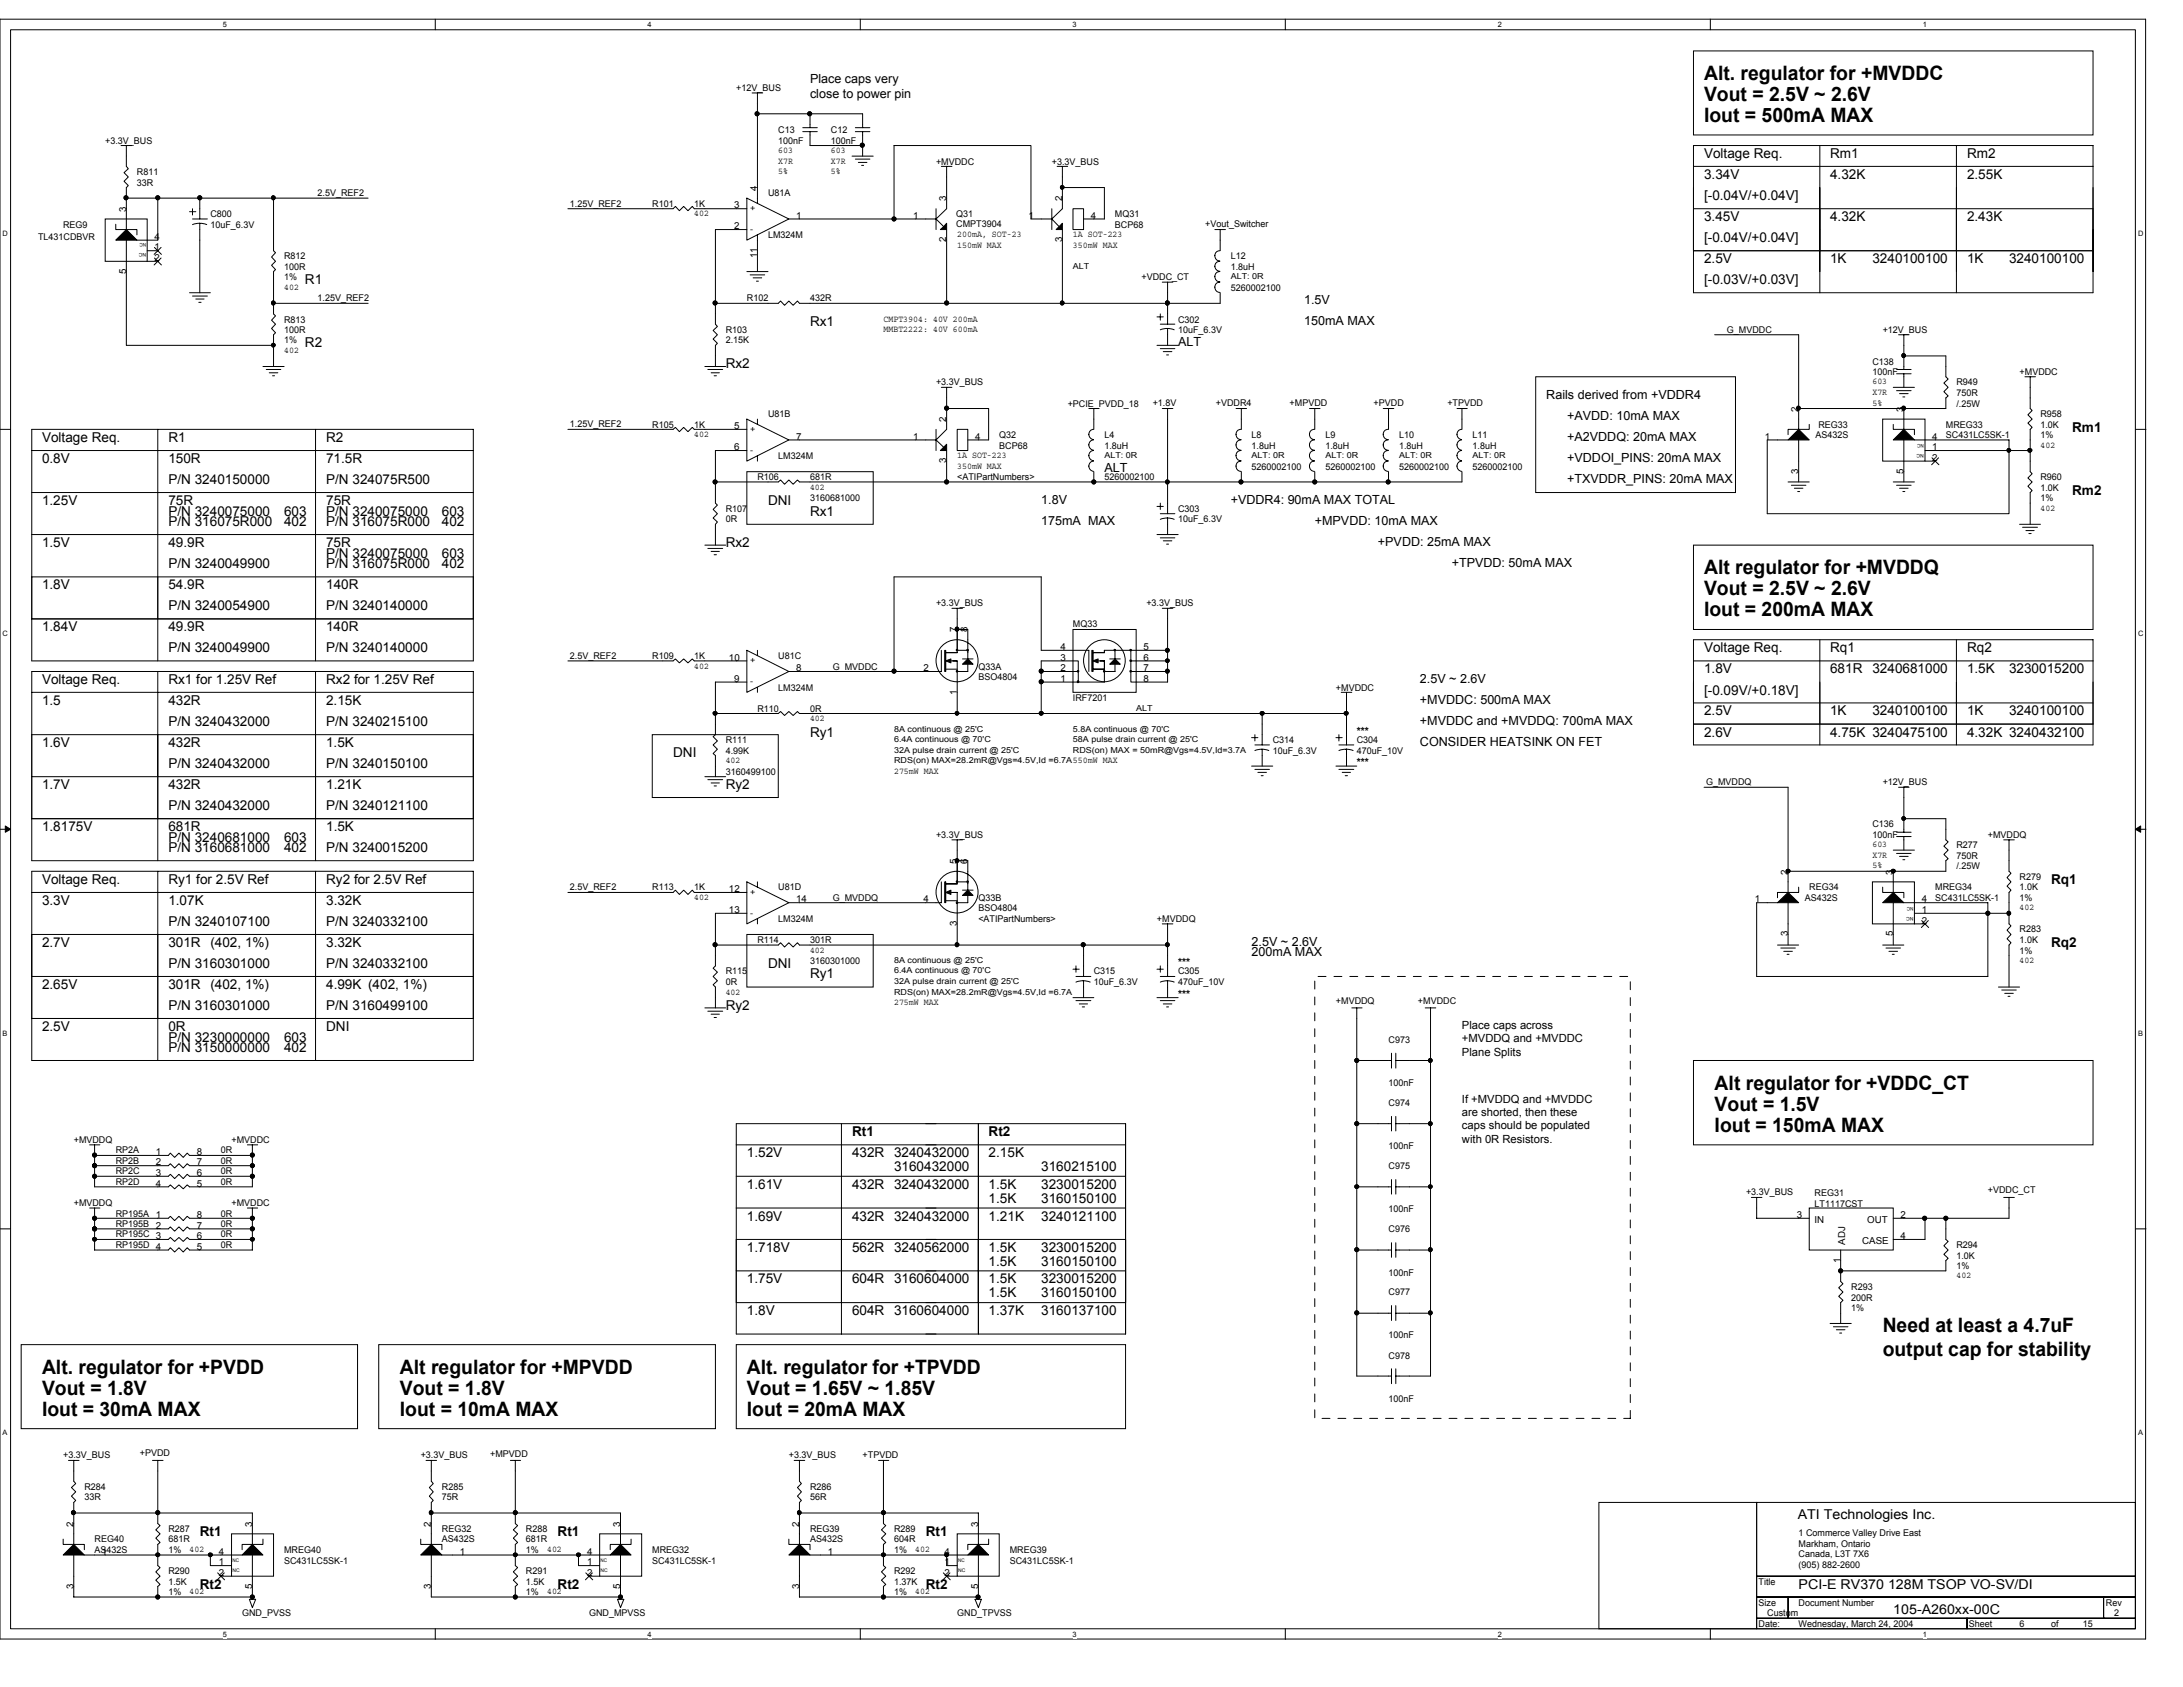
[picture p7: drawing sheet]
<svg xmlns="http://www.w3.org/2000/svg" width="279mm" height="216mm" viewBox="0 0 279 216" stroke-linecap="round" stroke-linejoin="round" font-family="sans-serif">
<defs><g id="words">
<g font-size="2.5">
<text x="218.1" y="10.2">Alt. regulator for +MVDDC</text>
<text x="218.1" y="15.6">Iout = 500mA MAX</text>
<text x="218.1" y="12.9">Vout = 2.5V ~ 2.6V</text>
<text x="218.1" y="73.5">Alt regulator for +MVDDQ</text>
<text x="218.1" y="76.2">Vout = 2.5V ~ 2.6V</text>
<text x="218.1" y="78.9">Iout = 200mA MAX</text>
<text x="219.5" y="139.4">Alt regulator for +VDDC_CT</text>
<text x="219.5" y="142.2">Vout = 1.5V</text>
<text x="219.5" y="144.8">Iout = 150mA MAX</text>
<text x="241" y="170.4">Need at least a 4.7uF</text>
<text x="241" y="173.5">output cap for stability</text>
<text x="5.4" y="175.8">Alt. regulator for +PVDD</text>
<text x="5.4" y="178.5">Vout = 1.8V</text>
<text x="51.2" y="178.5">Vout = 1.8V</text>
<text x="51.2" y="175.8">Alt regulator for +MPVDD</text>
<text x="95.6" y="175.8">Alt. regulator for +TPVDD</text>
<text x="95.6" y="178.5">Vout = 1.65V ~ 1.85V</text>
<text x="5.4" y="181.2">Iout = 30mA MAX</text>
<text x="51.2" y="181.2">Iout = 10mA MAX</text>
<text x="95.6" y="181.2">Iout = 20mA MAX</text>
</g>
<g font-size="1.7">
<text x="218.1" y="22.9">3.34V</text>
<text x="218.1" y="20.2">Voltage Req.</text>
<text x="234.2" y="20.2">Rm1</text>
<text x="234.2" y="22.9">4.32K</text>
<text x="251.8" y="22.9">2.55K</text>
<text x="251.8" y="20.2">Rm2</text>
<text x="218.1" y="25.6">[-0.04V/+0.04V]</text>
<text x="218.1" y="28.3">3.45V</text>
<text x="234.2" y="28.3">4.32K</text>
<text x="251.8" y="28.3">2.43K</text>
<text x="218.1" y="31">[-0.04V/+0.04V]</text>
<text x="218.1" y="33.7">2.5V</text>
<text x="234.2" y="33.7">1K</text>
<text x="239.6" y="33.7">3240100100</text>
<text x="251.8" y="33.7">1K</text>
<text x="257.1" y="33.7">3240100100</text>
<text x="39" y="36.4">R1</text>
<text x="103.7" y="41.8">Rx1</text>
<text x="218.1" y="36.4">[-0.03V/+0.03V]</text>
<text x="39" y="44.5">R2</text>
<text x="92.9" y="47.2">Rx2</text>
<text x="5.4" y="56.6">Voltage Req.</text>
<text x="5.4" y="59.3">0.8V</text>
<text x="21.5" y="56.6">R1</text>
<text x="21.5" y="59.3">150R</text>
<text x="41.7" y="59.3">71.5R</text>
<text x="41.7" y="56.6">R2</text>
<text x="265.2" y="55.2">Rm1</text>
<text x="5.4" y="64.6">1.25V</text>
<text x="21.5" y="62">P/N 3240150000</text>
<text x="21.5" y="66">P/N 3240075000</text>
<text x="21.5" y="64.6">75R</text>
<text x="36.4" y="66">603</text>
<text x="41.7" y="62">P/N 324075R500</text>
<text x="41.7" y="66">P/N 3240075000</text>
<text x="41.7" y="64.6">75R</text>
<text x="56.6" y="66">603</text>
<text x="98.3" y="64.6">DNI</text>
<text x="103.7" y="66">Rx1</text>
<text x="265.2" y="63.3">Rm2</text>
<text x="5.4" y="70">1.5V</text>
<text x="21.5" y="70">49.9R</text>
<text x="21.5" y="67.4">P/N 316075R000</text>
<text x="36.4" y="67.4">402</text>
<text x="41.7" y="67.4">P/N 316075R000</text>
<text x="41.7" y="71.4">P/N 3240075000</text>
<text x="41.7" y="70">75R</text>
<text x="56.6" y="67.4">402</text>
<text x="56.6" y="71.4">603</text>
<text x="92.9" y="70">Rx2</text>
<text x="5.4" y="75.4">1.8V</text>
<text x="21.5" y="72.7">P/N 3240049900</text>
<text x="21.5" y="75.4">54.9R</text>
<text x="41.7" y="75.4">140R</text>
<text x="41.7" y="72.7">P/N 316075R000</text>
<text x="56.6" y="72.7">402</text>
<text x="5.4" y="80.8">1.84V</text>
<text x="21.5" y="83.5">P/N 3240049900</text>
<text x="21.5" y="80.8">49.9R</text>
<text x="21.5" y="78.1">P/N 3240054900</text>
<text x="41.7" y="80.8">140R</text>
<text x="41.7" y="83.5">P/N 3240140000</text>
<text x="41.7" y="78.1">P/N 3240140000</text>
<text x="218.1" y="83.5">Voltage Req.</text>
<text x="234.2" y="83.5">Rq1</text>
<text x="251.8" y="83.5">Rq2</text>
<text x="5.4" y="87.5">Voltage Req.</text>
<text x="21.5" y="87.5">Rx1 for 1.25V Ref</text>
<text x="41.7" y="87.5">Rx2 for 1.25V Ref</text>
<text x="218.1" y="86.2">1.8V</text>
<text x="218.1" y="88.9">[-0.09V/+0.18V]</text>
<text x="234.2" y="86.2">681R</text>
<text x="239.6" y="86.2">3240681000</text>
<text x="251.8" y="86.2">1.5K</text>
<text x="257.1" y="86.2">3230015200</text>
<text x="5.4" y="90.2">1.5</text>
<text x="5.4" y="95.6">1.6V</text>
<text x="21.5" y="90.2">432R</text>
<text x="21.5" y="92.9">P/N 3240432000</text>
<text x="21.5" y="95.6">432R</text>
<text x="41.7" y="90.2">2.15K</text>
<text x="41.7" y="92.9">P/N 3240215100</text>
<text x="41.7" y="95.6">1.5K</text>
<text x="103.7" y="94.3">Ry1</text>
<text x="218.1" y="91.6">2.5V</text>
<text x="218.1" y="94.3">2.6V</text>
<text x="234.2" y="91.6">1K</text>
<text x="234.2" y="94.3">4.75K 3240475100</text>
<text x="239.6" y="91.6">3240100100</text>
<text x="251.8" y="94.3">4.32K 3240432100</text>
<text x="251.8" y="91.6">1K</text>
<text x="257.1" y="91.6">3240100100</text>
<text x="5.4" y="101">1.7V</text>
<text x="21.5" y="98.3">P/N 3240432000</text>
<text x="21.5" y="101">432R</text>
<text x="41.7" y="98.3">P/N 3240150100</text>
<text x="41.7" y="101">1.21K</text>
<text x="86.1" y="96.9">DNI</text>
<text x="92.9" y="101">Ry2</text>
<text x="5.4" y="106.4">1.8175V</text>
<text x="21.5" y="103.7">P/N 3240432000</text>
<text x="21.5" y="106.4">681R</text>
<text x="21.5" y="107.7">P/N 3240681000</text>
<text x="36.4" y="107.7">603</text>
<text x="41.7" y="103.7">P/N 3240121100</text>
<text x="41.7" y="106.4">1.5K</text>
<text x="5.4" y="113.1">Voltage Req.</text>
<text x="21.5" y="113.1">Ry1 for 2.5V Ref</text>
<text x="21.5" y="109.1">P/N 3160681000</text>
<text x="36.4" y="109.1">402</text>
<text x="41.7" y="113.1">Ry2 for 2.5V Ref</text>
<text x="41.7" y="109.1">P/N 3240015200</text>
<text x="262.5" y="113.1">Rq1</text>
<text x="5.4" y="115.8">3.3V</text>
<text x="21.5" y="115.8">1.07K</text>
<text x="21.5" y="118.5">P/N 3240107100</text>
<text x="41.7" y="118.5">P/N 3240332100</text>
<text x="41.7" y="115.8">3.32K</text>
<text x="5.4" y="121.2">2.7V</text>
<text x="21.5" y="123.9">P/N 3160301000</text>
<text x="21.5" y="121.2">301R</text>
<text x="26.9" y="121.2">(402, 1%)</text>
<text x="41.7" y="123.9">P/N 3240332100</text>
<text x="41.7" y="121.2">3.32K</text>
<text x="98.3" y="123.9">DNI</text>
<text x="103.7" y="125.2">Ry1</text>
<text x="262.5" y="121.2">Rq2</text>
<text x="5.4" y="126.6">2.65V</text>
<text x="5.4" y="132">2.5V</text>
<text x="21.5" y="126.6">301R</text>
<text x="21.5" y="132">0R</text>
<text x="21.5" y="129.3">P/N 3160301000</text>
<text x="26.9" y="126.6">(402, 1%)</text>
<text x="41.7" y="126.6">4.99K (402, 1%)</text>
<text x="41.7" y="129.3">P/N 3160499100</text>
<text x="41.7" y="132">DNI</text>
<text x="92.9" y="129.3">Ry2</text>
<text x="21.5" y="133.3">P/N 3230000000</text>
<text x="21.5" y="134.7">P/N 3150000000</text>
<text x="36.4" y="134.7">402</text>
<text x="36.4" y="133.3">603</text>
<text x="95.6" y="148.1">1.52V</text>
<text x="109.1" y="148.1">432R</text>
<text x="109.1" y="145.4">Rt1</text>
<text x="114.4" y="149.9">3160432000</text>
<text x="114.4" y="148.1">3240432000</text>
<text x="126.5" y="148.1">2.15K</text>
<text x="126.5" y="145.4">Rt2</text>
<text x="133.3" y="149.9">3160215100</text>
<text x="95.6" y="152.1">1.61V</text>
<text x="109.1" y="152.1">432R</text>
<text x="114.4" y="152.1">3240432000</text>
<text x="126.5" y="152.1">1.5K</text>
<text x="126.5" y="153.9">1.5K</text>
<text x="133.3" y="153.9">3160150100</text>
<text x="133.3" y="152.1">3230015200</text>
<text x="95.6" y="156.2">1.69V</text>
<text x="95.6" y="160.2">1.718V</text>
<text x="109.1" y="156.2">432R</text>
<text x="109.1" y="160.2">562R</text>
<text x="114.4" y="156.2">3240432000</text>
<text x="114.4" y="160.2">3240562000</text>
<text x="126.5" y="160.2">1.5K</text>
<text x="126.5" y="156.2">1.21K</text>
<text x="126.5" y="162">1.5K</text>
<text x="133.3" y="162">3160150100</text>
<text x="133.3" y="156.2">3240121100</text>
<text x="133.3" y="160.2">3230015200</text>
<text x="95.6" y="164.3">1.75V</text>
<text x="109.1" y="164.3">604R</text>
<text x="114.4" y="164.3">3160604000</text>
<text x="126.5" y="164.3">1.5K</text>
<text x="126.5" y="166">1.5K</text>
<text x="133.3" y="166">3160150100</text>
<text x="133.3" y="164.3">3230015200</text>
<text x="95.6" y="168.3">1.8V</text>
<text x="109.1" y="168.3">604R</text>
<text x="114.4" y="168.3">3160604000</text>
<text x="126.5" y="168.3">1.37K</text>
<text x="133.3" y="168.3">3160137100</text>
<text x="25.6" y="196.6">Rt1</text>
<text x="71.4" y="196.6">Rt1</text>
<text x="118.5" y="196.6">Rt1</text>
<text x="230.1" y="194.4">ATI Technologies Inc.</text>
<text x="25.6" y="203.3">Rt2</text>
<text x="71.4" y="203.3">Rt2</text>
<text x="118.5" y="203.3">Rt2</text>
<text x="230.2" y="203.3">PCI-E RV370 128M TSOP VO-SV/DI</text>
<text x="242.3" y="206.5">105-A260xx-00C</text>
</g>
<g font-size="1.6">
<text x="103.7" y="10.6">Place caps very</text>
<text x="103.7" y="12.5">close to power pin</text>
<text x="166.9" y="38.9">1.5V</text>
<text x="166.9" y="41.6">150mA MAX</text>
<text x="150.8" y="44.3">ALT</text>
<text x="197.9" y="51">Rails derived from +VDDR4</text>
<text x="200.6" y="53.7">+AVDD: 10mA MAX</text>
<text x="200.6" y="56.4">+A2VDDQ: 20mA MAX</text>
<text x="200.6" y="59.1">+VDDOI_PINS: 20mA MAX</text>
<text x="133.3" y="64.5">1.8V</text>
<text x="141.4" y="60.5">ALT</text>
<text x="157.5" y="64.5">+VDDR4: 90mA MAX TOTAL</text>
<text x="200.6" y="61.8">+TXVDDR_PINS: 20mA MAX</text>
<text x="133.3" y="67.2">175mA MAX</text>
<text x="168.3" y="67.2">+MPVDD: 10mA MAX</text>
<text x="176.4" y="69.8">+PVDD: 25mA MAX</text>
<text x="185.8" y="72.6">+TPVDD: 50mA MAX</text>
<text x="181.7" y="87.4">2.5V ~ 2.6V</text>
<text x="181.7" y="90">+MVDDC: 500mA MAX</text>
<text x="181.7" y="92.8">+MVDDC and +MVDDQ: 700mA MAX</text>
<text x="181.7" y="95.5">CONSIDER HEATSINK ON FET</text>
<text x="160.2" y="121">2.5V ~ 2.6V</text>
<text x="160.2" y="122.4">200mA MAX</text>
</g>
<g font-size="1.4">
<text x="173.7" y="94">***</text>
<text x="173.7" y="98">***</text>
<text x="150.8" y="123.6">***</text>
<text x="150.8" y="127.7">***</text>
<text x="187.1" y="131.7">Place caps across</text>
<text x="187.1" y="133.4">+MVDDQ and +MVDDC</text>
<text x="187.1" y="135.1">Plane Splits</text>
<text x="187.1" y="141.1">If +MVDDQ and +MVDDC</text>
<text x="187.1" y="142.8">are shorted, then these</text>
<text x="187.1" y="144.5">caps should be populated</text>
<text x="187.1" y="146.2">with 0R Resistors.</text>
</g>
<g font-size="1.2">
<text x="94.2" y="11.6">+12V_BUS</text>
<text x="99.6" y="17">C13</text>
<text x="106.3" y="17">C12</text>
<text x="13.5" y="18.4">+3.3V_BUS</text>
<text x="17.5" y="22.4">R811</text>
<text x="17.5" y="23.7">33R</text>
<text x="99.6" y="19.6">603</text>
<text x="99.6" y="21">X7R</text>
<text x="99.6" y="22.3">5%</text>
<text x="99.6" y="18.4">100nF</text>
<text x="106.3" y="19.6">603</text>
<text x="106.3" y="21">X7R</text>
<text x="106.3" y="22.3">5%</text>
<text x="106.3" y="18.4">100nF</text>
<text x="119.8" y="21.1">+MVDDC</text>
<text x="134.6" y="21.1">+3.3V_BUS</text>
<text x="8.1" y="29.1">REG9</text>
<text x="16.1" y="27.1" transform="rotate(-90 16.1 27.1)">3</text>
<text x="26.9" y="27.8">C800</text>
<text x="26.9" y="29.1">10uF_6.3V</text>
<text x="40.6" y="25.1">2.5V_REF2</text>
<text x="72.9" y="26.5">1.25V_REF2</text>
<text x="83.5" y="26.5">R101</text>
<text x="88.9" y="26.5">1K</text>
<text x="88.9" y="27.7">402</text>
<text x="94" y="26.7">3</text>
<text x="94" y="29.3">2</text>
<text x="96.9" y="24.4" transform="rotate(-90 96.9 24.4)">4</text>
<text x="98.3" y="25.1">U81A</text>
<text x="101.9" y="28">1</text>
<text x="116.9" y="28">1</text>
<text x="121.1" y="25.8" transform="rotate(-90 121.1 25.8)">3</text>
<text x="122.4" y="27.8">Q31</text>
<text x="122.4" y="29">CMPT3904</text>
<text x="131.7" y="28">1</text>
<text x="135.9" y="25.8" transform="rotate(-90 135.9 25.8)">2</text>
<text x="139.6" y="28">4</text>
<text x="142.7" y="27.8">MQ31</text>
<text x="142.7" y="29.1">BCP68</text>
<text x="154.3" y="29">+Vout_Switcher</text>
<text x="4.9" y="30.8">TL431CDBVR</text>
<text x="16.1" y="35.1" transform="rotate(-90 16.1 35.1)">5</text>
<text x="19.8" y="30.7">4</text>
<text x="19.8" y="32">1</text>
<text x="19.8" y="33.4">2</text>
<text x="36.4" y="35.9">1%</text>
<text x="36.4" y="33.2">R812</text>
<text x="36.4" y="34.5">100R</text>
<text x="96.9" y="33" transform="rotate(-90 96.9 33)">11</text>
<text x="98.3" y="30.5">LM324M</text>
<text x="121.1" y="31" transform="rotate(-90 121.1 31)">2</text>
<text x="122.5" y="30.4">200mA, SOT-23</text>
<text x="122.5" y="31.7">150mW MAX</text>
<text x="135.9" y="31" transform="rotate(-90 135.9 31)">3</text>
<text x="137.3" y="30.4">1A SOT-223</text>
<text x="137.3" y="31.7">350mW MAX</text>
<text x="146.1" y="35.9">+VDDC_CT</text>
<text x="157.5" y="33.2">L12</text>
<text x="157.5" y="34.5">1.8uH</text>
<text x="36.4" y="41.3">R813</text>
<text x="36.4" y="37.1">402</text>
<text x="40.6" y="38.6">1.25V_REF2</text>
<text x="95.6" y="38.6">R102</text>
<text x="103.7" y="38.6">432R</text>
<text x="113.1" y="41.1">CMPT3904: 40V 200mA</text>
<text x="150.8" y="41.3">C302</text>
<text x="157.5" y="37.2">5260002100</text>
<text x="36.4" y="43.9">1%</text>
<text x="36.4" y="42.6">100R</text>
<text x="36.4" y="45.2">402</text>
<text x="92.9" y="42.6">R103</text>
<text x="92.9" y="43.9">2.15K</text>
<text x="113.1" y="42.5">MMBT2222: 40V 600mA</text>
<text x="150.8" y="42.6">10uF_6.3V</text>
<text x="221" y="42.6">G_MVDDC</text>
<text x="239.6" y="46.7">C138</text>
<text x="241" y="42.6">+12V_BUS</text>
<text x="98.3" y="53.4">U81B</text>
<text x="119.8" y="49.3">+3.3V_BUS</text>
<text x="136.7" y="52">+PCIE_PVDD_18</text>
<text x="147.5" y="51.9">+1.8V</text>
<text x="155.6" y="51.9">+VDDR4</text>
<text x="165.1" y="51.9">+MPVDD</text>
<text x="175.8" y="51.9">+PVDD</text>
<text x="185.3" y="51.9">+TPVDD</text>
<text x="230.2" y="52.7" transform="rotate(-90 230.2 52.7)">2</text>
<text x="239.6" y="49.2">603</text>
<text x="239.6" y="50.5">X7R</text>
<text x="239.6" y="51.9">5%</text>
<text x="239.6" y="48">100nF</text>
<text x="243.6" y="52.7" transform="rotate(-90 243.6 52.7)">3</text>
<text x="250.4" y="52">/.25W</text>
<text x="250.4" y="49.3">R949</text>
<text x="250.4" y="50.7">750R</text>
<text x="258.5" y="48">+MVDDC</text>
<text x="261.2" y="53.4">R958</text>
<text x="72.9" y="54.7">1.25V_REF2</text>
<text x="83.5" y="54.7">R105</text>
<text x="88.9" y="54.7">1K</text>
<text x="88.9" y="55.9">402</text>
<text x="94" y="54.9">5</text>
<text x="94" y="57.6">6</text>
<text x="99.6" y="58.8">LM324M</text>
<text x="101.9" y="56.3">7</text>
<text x="116.9" y="56.3">1</text>
<text x="121.1" y="59.3" transform="rotate(-90 121.1 59.3)">3</text>
<text x="121.1" y="54" transform="rotate(-90 121.1 54)">2</text>
<text x="122.5" y="58.6">1A SOT-223</text>
<text x="122.5" y="60">350mW MAX</text>
<text x="124.8" y="56.3">4</text>
<text x="127.9" y="56">Q32</text>
<text x="127.9" y="57.4">BCP68</text>
<text x="141.4" y="56">L4</text>
<text x="141.4" y="57.4">1.8uH</text>
<text x="160.2" y="56">L8</text>
<text x="160.2" y="57.4">1.8uH</text>
<text x="169.6" y="56">L9</text>
<text x="169.6" y="57.4">1.8uH</text>
<text x="179.1" y="56">L10</text>
<text x="179.1" y="57.4">1.8uH</text>
<text x="188.5" y="56">L11</text>
<text x="188.5" y="57.4">1.8uH</text>
<text x="225.9" y="56.3">1</text>
<text x="232.4" y="56">AS432S</text>
<text x="232.7" y="54.7">REG33</text>
<text x="247.3" y="56.3">4</text>
<text x="247.3" y="57.6">1</text>
<text x="247.3" y="59">2</text>
<text x="249" y="54.7">MREG33</text>
<text x="249" y="56">SC431LC5SK-1</text>
<text x="261.2" y="57.3">402</text>
<text x="261.2" y="54.7">1.0K</text>
<text x="261.2" y="56">1%</text>
<text x="92.9" y="65.5">R107</text>
<text x="96.9" y="61.5">R106</text>
<text x="103.7" y="61.5">681R</text>
<text x="103.7" y="62.7">402</text>
<text x="103.7" y="64.1">3160681000</text>
<text x="122.5" y="61.5">&lt;ATIPartNumbers&gt;</text>
<text x="141.4" y="61.5">5260002100</text>
<text x="150.8" y="65.5">C303</text>
<text x="160.2" y="60.1">5260002100</text>
<text x="169.6" y="60.1">5260002100</text>
<text x="179.1" y="60.1">5260002100</text>
<text x="188.5" y="60.1">5260002100</text>
<text x="230.2" y="60.6" transform="rotate(-90 230.2 60.6)">3</text>
<text x="243.6" y="60.6" transform="rotate(-90 243.6 60.6)">5</text>
<text x="261.2" y="65.4">402</text>
<text x="261.2" y="61.5">R960</text>
<text x="261.2" y="62.8">1.0K</text>
<text x="261.2" y="64.1">1%</text>
<text x="92.9" y="66.8">0R</text>
<text x="150.8" y="66.8">10uF_6.3V</text>
<text x="119.8" y="77.6">+3.3V_BUS</text>
<text x="146.7" y="77.6">+3.3V_BUS</text>
<text x="122.5" y="80.9" transform="rotate(-90 122.5 80.9)">7</text>
<text x="123.8" y="80.9" transform="rotate(-90 123.8 80.9)">8</text>
<text x="135.7" y="83.2">4</text>
<text x="137.3" y="80.3">MQ33</text>
<text x="146.3" y="83.2">5</text>
<text x="72.9" y="84.3">2.5V_REF2</text>
<text x="83.5" y="84.3">R109</text>
<text x="88.9" y="84.3">1K</text>
<text x="88.9" y="85.6">402</text>
<text x="93.3" y="84.5">10</text>
<text x="94" y="87.2">9</text>
<text x="99.6" y="84.3">U81C</text>
<text x="99.6" y="88.4">LM324M</text>
<text x="101.9" y="85.9">8</text>
<text x="106.6" y="85.7">G_MVDDC</text>
<text x="118.2" y="85.9">2</text>
<text x="122.5" y="88.9" transform="rotate(-90 122.5 88.9)">1</text>
<text x="125.2" y="85.7">Q33A</text>
<text x="125.2" y="87">BSO4804</text>
<text x="135.7" y="87.2">1</text>
<text x="135.7" y="85.9">2</text>
<text x="135.7" y="84.5">3</text>
<text x="137.3" y="89.7">IRF7201</text>
<text x="146.3" y="84.5">6</text>
<text x="146.3" y="85.9">7</text>
<text x="146.3" y="87.2">8</text>
<text x="171" y="88.4">+MVDDC</text>
<text x="92.9" y="95.1">R111</text>
<text x="96.9" y="91.1">R110</text>
<text x="103.7" y="91.1">0R</text>
<text x="103.7" y="92.3">402</text>
<text x="162.9" y="95.1">C314</text>
<text x="173.7" y="95.1">C304</text>
<text x="92.9" y="97.7">402</text>
<text x="92.9" y="96.4">4.99K</text>
<text x="92.9" y="99.1">3160499100</text>
<text x="114.4" y="99">275mW MAX</text>
<text x="162.9" y="96.4">10uF_6.3V</text>
<text x="173.7" y="96.4">470uF_10V</text>
<text x="218.4" y="100.5">G_MVDDQ</text>
<text x="241" y="100.5">+12V_BUS</text>
<text x="119.8" y="107.2">+3.3V_BUS</text>
<text x="239.6" y="105.9">C136</text>
<text x="239.6" y="107.2">100nF</text>
<text x="254.4" y="107.2">+MVDDQ</text>
<text x="72.9" y="114">2.5V_REF2</text>
<text x="83.5" y="114">R113</text>
<text x="88.9" y="114">1K</text>
<text x="99.6" y="114">U81D</text>
<text x="122.5" y="110.6" transform="rotate(-90 122.5 110.6)">5</text>
<text x="123.8" y="110.6" transform="rotate(-90 123.8 110.6)">6</text>
<text x="228.8" y="111.9" transform="rotate(-90 228.8 111.9)">2</text>
<text x="231.6" y="114">REG34</text>
<text x="239.6" y="108.5">603</text>
<text x="239.6" y="109.8">X7R</text>
<text x="239.6" y="111.1">5%</text>
<text x="242.3" y="111.9" transform="rotate(-90 242.3 111.9)">3</text>
<text x="247.7" y="114">MREG34</text>
<text x="250.4" y="111.3">/.25W</text>
<text x="250.4" y="108.6">R277</text>
<text x="250.4" y="109.9">750R</text>
<text x="258.5" y="112.6">R279</text>
<text x="258.5" y="114">1.0K</text>
<text x="88.9" y="115.2">402</text>
<text x="93.3" y="114.2">12</text>
<text x="93.3" y="116.8">13</text>
<text x="99.6" y="118">LM324M</text>
<text x="101.9" y="115.5">14</text>
<text x="106.6" y="115.3">G_MVDDQ</text>
<text x="118.2" y="115.5">4</text>
<text x="122.5" y="118.5" transform="rotate(-90 122.5 118.5)">3</text>
<text x="125.2" y="115.3">Q33B</text>
<text x="125.2" y="116.6">BSO4804</text>
<text x="125.2" y="118">&lt;ATIPartNumbers&gt;</text>
<text x="148.1" y="118">+MVDDQ</text>
<text x="224.6" y="115.5">1</text>
<text x="228.8" y="119.8" transform="rotate(-90 228.8 119.8)">3</text>
<text x="231" y="115.3">AS432S</text>
<text x="242.3" y="119.8" transform="rotate(-90 242.3 119.8)">5</text>
<text x="246" y="115.5">4</text>
<text x="246" y="116.8">1</text>
<text x="246" y="118.2">2</text>
<text x="247.7" y="115.3">SC431LC5SK-1</text>
<text x="258.5" y="116.5">402</text>
<text x="258.5" y="115.3">1%</text>
<text x="258.5" y="119.3">R283</text>
<text x="92.9" y="124.7">R115</text>
<text x="96.9" y="120.7">R114</text>
<text x="103.7" y="120.7">301R</text>
<text x="103.7" y="121.9">402</text>
<text x="103.7" y="123.4">3160301000</text>
<text x="140" y="124.7">C315</text>
<text x="150.8" y="124.7">C305</text>
<text x="258.5" y="123.2">402</text>
<text x="258.5" y="122">1%</text>
<text x="258.5" y="120.7">1.0K</text>
<text x="92.9" y="127.3">402</text>
<text x="92.9" y="126.1">0R</text>
<text x="114.4" y="128.7">275mW MAX</text>
<text x="140" y="126.1">10uF_6.3V</text>
<text x="150.8" y="126.1">470uF_10V</text>
<text x="171" y="128.5">+MVDDQ</text>
<text x="181.5" y="128.5">+MVDDC</text>
<text x="177.7" y="133.5">C973</text>
<text x="177.7" y="139">100nF</text>
<text x="177.7" y="141.6">C974</text>
<text x="9.4" y="146.3">+MVDDQ</text>
<text x="14.8" y="147.6">RP2A</text>
<text x="14.8" y="149">RP2B</text>
<text x="19.9" y="147.8">1</text>
<text x="19.9" y="149.1">2</text>
<text x="25.2" y="147.8">8</text>
<text x="25.2" y="149.1">7</text>
<text x="28.3" y="147.6">0R</text>
<text x="28.3" y="149">0R</text>
<text x="29.6" y="146.3">+MVDDC</text>
<text x="177.7" y="147.1">100nF</text>
<text x="177.7" y="149.6">C975</text>
<text x="9.4" y="154.3">+MVDDQ</text>
<text x="14.8" y="155.7">RP195A 1</text>
<text x="14.8" y="150.3">RP2C</text>
<text x="14.8" y="151.6">RP2D</text>
<text x="19.9" y="150.5">3</text>
<text x="19.9" y="151.8">4</text>
<text x="25.2" y="155.9">8</text>
<text x="25.2" y="150.5">6</text>
<text x="25.2" y="151.8">5</text>
<text x="28.3" y="155.7">0R</text>
<text x="28.3" y="150.3">0R</text>
<text x="28.3" y="151.6">0R</text>
<text x="29.6" y="154.3">+MVDDC</text>
<text x="177.7" y="155.2">100nF</text>
<text x="223.5" y="153">+3.3V_BUS</text>
<text x="230" y="155.9">3</text>
<text x="232.2" y="153.1">REG31</text>
<text x="232.2" y="154.5">LT1117CST</text>
<text x="243.2" y="155.9">2</text>
<text x="254.4" y="152.7">+VDDC_CT</text>
<text x="14.8" y="157">RP195B 2</text>
<text x="14.8" y="158.4">RP195C 3</text>
<text x="14.8" y="159.7">RP195D 4</text>
<text x="25.2" y="157.2">7</text>
<text x="25.2" y="158.6">6</text>
<text x="25.2" y="159.9">5</text>
<text x="28.3" y="158.4">0R</text>
<text x="28.3" y="159.7">0R</text>
<text x="28.3" y="157">0R</text>
<text x="177.7" y="157.7">C976</text>
<text x="232.2" y="156.5">IN</text>
<text x="235.5" y="161.6" transform="rotate(-90 235.5 161.6)">1</text>
<text x="236.2" y="159.3" transform="rotate(-90 236.2 159.3)">ADJ</text>
<text x="238.3" y="159.2">CASE</text>
<text x="239" y="156.5">OUT</text>
<text x="243.2" y="158.6">4</text>
<text x="250.4" y="159.7">R294</text>
<text x="250.4" y="161.1">1.0K</text>
<text x="177.7" y="163.2">100nF</text>
<text x="177.7" y="165.8">C977</text>
<text x="236.9" y="167.8">1%</text>
<text x="236.9" y="165.1">R293</text>
<text x="236.9" y="166.5">200R</text>
<text x="250.4" y="163.6">402</text>
<text x="250.4" y="162.4">1%</text>
<text x="177.7" y="171.3">100nF</text>
<text x="177.7" y="173.9">C978</text>
<text x="177.7" y="179.4">100nF</text>
<text x="8.1" y="186.6">+3.3V_BUS</text>
<text x="10.8" y="190.7">R284</text>
<text x="17.9" y="186.4">+PVDD</text>
<text x="53.8" y="186.6">+3.3V_BUS</text>
<text x="56.6" y="190.7">R285</text>
<text x="62.7" y="186.5">+MPVDD</text>
<text x="101" y="186.6">+3.3V_BUS</text>
<text x="103.7" y="190.7">R286</text>
<text x="110.4" y="186.6">+TPVDD</text>
<text x="9.4" y="195.4" transform="rotate(-90 9.4 195.4)">2</text>
<text x="10.8" y="192">33R</text>
<text x="12.1" y="197.4">REG40</text>
<text x="21.5" y="196.1">R287</text>
<text x="21.5" y="197.4">681R</text>
<text x="32.3" y="195.4" transform="rotate(-90 32.3 195.4)">3</text>
<text x="55.2" y="195.4" transform="rotate(-90 55.2 195.4)">2</text>
<text x="56.6" y="192">75R</text>
<text x="56.6" y="196.1">REG32</text>
<text x="56.6" y="197.4">AS432S</text>
<text x="67.3" y="196.1">R288</text>
<text x="67.3" y="197.4">681R</text>
<text x="79.4" y="195.4" transform="rotate(-90 79.4 195.4)">3</text>
<text x="102.3" y="195.4" transform="rotate(-90 102.3 195.4)">2</text>
<text x="103.7" y="196.1">REG39</text>
<text x="103.7" y="197.4">AS432S</text>
<text x="103.7" y="192">56R</text>
<text x="114.4" y="196.1">R289</text>
<text x="114.4" y="197.4">604R</text>
<text x="125.2" y="195.4" transform="rotate(-90 125.2 195.4)">3</text>
<text x="230.2" y="196.6">1 Commerce Valley Drive East</text>
<text x="230.2" y="198">Markham, Ontario</text>
<text x="9.4" y="203.3" transform="rotate(-90 9.4 203.3)">3</text>
<text x="12.1" y="198.8">AS432S</text>
<text x="13" y="199">1</text>
<text x="21.5" y="198.8">1%</text>
<text x="21.5" y="201.5">R290</text>
<text x="21.5" y="202.8">1.5K</text>
<text x="24.3" y="198.6">402</text>
<text x="28" y="199">4</text>
<text x="28" y="200.3">1</text>
<text x="28" y="201.7">2</text>
<text x="32.3" y="203.3" transform="rotate(-90 32.3 203.3)">5</text>
<text x="36.4" y="198.8">MREG40</text>
<text x="36.4" y="200.1">SC431LC5SK-1</text>
<text x="55.2" y="203.3" transform="rotate(-90 55.2 203.3)">3</text>
<text x="58.8" y="199">1</text>
<text x="67.3" y="198.8">1%</text>
<text x="67.3" y="201.5">R291</text>
<text x="67.3" y="202.8">1.5K</text>
<text x="70" y="198.6">402</text>
<text x="75.1" y="199">4</text>
<text x="75.1" y="200.3">1</text>
<text x="75.1" y="201.7">2</text>
<text x="79.4" y="203.3" transform="rotate(-90 79.4 203.3)">5</text>
<text x="83.5" y="198.8">MREG32</text>
<text x="83.5" y="200.1">SC431LC5SK-1</text>
<text x="102.3" y="203.3" transform="rotate(-90 102.3 203.3)">3</text>
<text x="106" y="199">1</text>
<text x="114.4" y="198.8">1%</text>
<text x="114.4" y="201.5">R292</text>
<text x="114.4" y="202.8">1.37K</text>
<text x="117.1" y="198.6">402</text>
<text x="120.9" y="199">4</text>
<text x="120.9" y="200.3">1</text>
<text x="120.9" y="201.7">2</text>
<text x="125.2" y="203.3" transform="rotate(-90 125.2 203.3)">5</text>
<text x="129.2" y="198.8">MREG39</text>
<text x="129.2" y="200.1">SC431LC5SK-1</text>
<text x="225.1" y="202.8">Title</text>
<text x="230.2" y="199.3">Canada, L3T 7X6</text>
<text x="230.2" y="200.7">(905) 882-2600</text>
<text x="21.5" y="204.1">1%</text>
<text x="24.3" y="204">402</text>
<text x="31" y="206.8">GND_PVSS</text>
<text x="67.3" y="204.1">1%</text>
<text x="70" y="204">402</text>
<text x="75.4" y="206.8">GND_MPVSS</text>
<text x="114.4" y="204.1">1%</text>
<text x="117.1" y="204">402</text>
<text x="122.5" y="206.8">GND_TPVSS</text>
<text x="225.1" y="205.5">Size</text>
<text x="225.1" y="208.2">Date:</text>
<text x="226.2" y="206.8">Custom</text>
<text x="230.2" y="205.5">Document Number</text>
<text x="230.2" y="208.2">Wednesday, March 24, 2004</text>
<text x="252" y="208.2">Sheet</text>
<text x="258.5" y="208.2">6</text>
<text x="262.5" y="208.2">of</text>
<text x="266.6" y="208.2">15</text>
<text x="269.5" y="205.5">Rev</text>
<text x="270.6" y="206.8">2</text>
</g>
<g font-size="1.1">
<text x="96" y="27">+</text>
<text x="96" y="29.7">-</text>
<text x="137.3" y="34.4">ALT</text>
<text x="157.5" y="35.7">ALT: 0R</text>
<text x="96" y="55.3">+</text>
<text x="96" y="58">-</text>
<text x="141.4" y="58.6">ALT: 0R</text>
<text x="160.2" y="58.6">ALT: 0R</text>
<text x="169.6" y="58.6">ALT: 0R</text>
<text x="179.1" y="58.6">ALT: 0R</text>
<text x="188.5" y="58.6">ALT: 0R</text>
<text x="96" y="84.9">+</text>
<text x="96" y="87.6">-</text>
<text x="114.4" y="93.6">8A continuous @ 25'C</text>
<text x="114.4" y="95">6.4A continuous @ 70'C</text>
<text x="137.3" y="93.6">5.8A continuous @ 70'C</text>
<text x="137.3" y="95">58A pulse drain current @ 25'C</text>
<text x="145.4" y="90.9">ALT</text>
<text x="114.4" y="96.3">32A pulse drain current @ 25'C</text>
<text x="114.4" y="97.7">RDS(on) MAX=28.2mR@Vgs=4.5V,Id =6.7A550mW MAX</text>
<text x="137.3" y="96.3">RDS(on) MAX = 50mR@Vgs=4.5V,Id=3.7A</text>
<text x="96" y="114.5">+</text>
<text x="96" y="117.2">-</text>
<text x="114.4" y="124.6">6.4A continuous @ 70'C</text>
<text x="114.4" y="125.9">32A pulse drain current @ 25'C</text>
<text x="114.4" y="123.2">8A continuous @ 25'C</text>
<text x="114.4" y="127.3">RDS(on) MAX=28.2mR@Vgs=4.5V,Id =6.7A</text>
</g>
<g font-size=".9">
<text x="28.5" y="3.5">5</text>
<text x="82.9" y="3.5">4</text>
<text x="137.3" y="3.5">3</text>
<text x="191.7" y="3.5">2</text>
<text x="246.1" y="3.5">1</text>
<text x=".3" y="30.2">D</text>
<text x="273.6" y="30.2">D</text>
<text x=".3" y="81.4">C</text>
<text x="273.6" y="81.4">C</text>
<text x=".3" y="132.5">B</text>
<text x="273.6" y="132.5">B</text>
<text x=".3" y="183.7">A</text>
<text x="273.6" y="183.7">A</text>
<text x="28.5" y="209.5">5</text>
<text x="82.9" y="209.5">4</text>
<text x="137.3" y="209.5">3</text>
<text x="191.7" y="209.5">2</text>
<text x="246.1" y="209.5">1</text>
</g>
<g font-size=".6">
<text x="18.7" y="32.4" transform="rotate(180 18.7 32.4)">NC</text>
<text x="18.7" y="31.1" transform="rotate(180 18.7 31.1)">NC</text>
<text x="246.2" y="58.1" transform="rotate(180 246.2 58.1)">NC</text>
<text x="246.2" y="56.8" transform="rotate(180 246.2 56.8)">NC</text>
<text x="244.9" y="116" transform="rotate(180 244.9 116)">NC</text>
<text x="244.9" y="117.4" transform="rotate(180 244.9 117.4)">NC</text>
<text x="29.8" y="201.2">NC</text>
<text x="29.8" y="199.9">NC</text>
<text x="76.9" y="201.2">NC</text>
<text x="76.9" y="199.9">NC</text>
<text x="122.6" y="201.2">NC</text>
<text x="122.6" y="199.9">NC</text>
</g>
</g></defs>
<path d="M0 2.5h274.6v207.3h-274.6zM1.4 3.8h271.9v204.6h-271.9z" fill="none" stroke="#000" stroke-width=".13"/>
<g fill="#fff">
<path d="M28.5 2.6h.5v1.1h-.5z"/>
<path d="M28.5 208.6h.5v1.1h-.5z"/>
</g>
<path d="M55.7 2.5v1.3M55.7 208.4v1.4" fill="none" stroke="#000" stroke-width=".13"/>
<g fill="#fff">
<path d="M82.9 2.6h.5v1.1h-.5z"/>
<path d="M82.9 208.6h.5v1.1h-.5z"/>
</g>
<path d="M110.1 2.5v1.3M110.1 208.4v1.4" fill="none" stroke="#000" stroke-width=".13"/>
<g fill="#fff">
<path d="M137.3 2.6h.5v1.1h-.5z"/>
<path d="M137.3 208.6h.5v1.1h-.5z"/>
</g>
<path d="M164.5 2.5v1.3M164.5 208.4v1.4" fill="none" stroke="#000" stroke-width=".13"/>
<g fill="#fff">
<path d="M191.7 2.6h.5v1.1h-.5z"/>
<path d="M191.7 208.6h.5v1.1h-.5z"/>
</g>
<path d="M218.9 2.5v1.3M218.9 208.4v1.4" fill="none" stroke="#000" stroke-width=".13"/>
<g fill="#fff">
<path d="M246.1 2.6h.5v1.1h-.5z"/>
<path d="M246.1 208.6h.5v1.1h-.5z"/>
<path d="M.3 29.4h.7v1h-.7z"/>
<path d="M273.6 29.4h.7v1h-.7z"/>
<path d="M.3 80.5h.7v1.1h-.7z"/>
<path d="M273.6 80.5h.7v1.1h-.7z"/>
</g>
<path d="M0 54.9h1.4M273.3 54.9h1.4" fill="none" stroke="#000" stroke-width=".13"/>
<g fill="#fff">
<path d="M.3 131.7h.7v1.1h-.7z"/>
<path d="M273.6 131.7h.7v1.1h-.7z"/>
</g>
<path d="M0 106.1h1.4M273.3 106.1h1.4" fill="none" stroke="#000" stroke-width=".13"/>
<path d="M.7 105.7l.7 .4-.7 .4zM273.3 106.1l.7-.4v.8z" fill="#000" stroke="#000" stroke-width=".13"/>
<g fill="#fff">
<path d="M.3 182.8h.7v1.1h-.7z"/>
<path d="M273.6 182.8h.7v1.1h-.7z"/>
</g>
<g fill="none" stroke="#000" stroke-width=".13">
<path d="M15.5 18.6h1.3M16.2 18.6v2.7l.2 .3-.5 .5 .5 .5-.5 .6 .5 .5-.2 .3v5.4M96.3 11.9h1.3M96.9 11.9v14.1M96.9 14.6h13.5v1.7M102.7 16.8h1.9M102.7 16.3h1.9M103.7 16.8v1.8h6.7M103.7 14.6v1.7M109.1 20h2.7M109.5 16.8h1.8M109.5 16.3h1.8"/>
<path d="M110.4 16.8v3.2M216.7 6.5h51.2v10.8h-51.2zM216.7 18.6h51.2v18.9h-51.2zM232.9 18.6v18.9M250.4 18.6v18.9M13.5 28h5.3v5.4h-5.3zM14.8 28.7v.7h2.7v.7M16.2 30.7v13.5h18.8M16.2 25.4h30.9M18.8 32.1h1.4M18.8 33.4h1.4M19.8 31.7l.9 .9"/>
<path d="M19.8 33l.9 .9M20.2 25.4v5.3h-2.7M20.6 31.7l-.9 .9M20.6 33l-.9 .9M24.3 37.5h2.6M24.3 27.1h.8M24.6 28.7a2.53 2.53 0 0 1 1.9 0M24.6 28h1.9M24.6 37.9h1.9M24.6 26.7v.8M25.1 38.3h1M25.4 38.7h.3"/>
<path d="M25.6 25.4v2.6M25.6 28.6v8.9M35 25.4v6.7l.3 .2-.5 .6 .5 .5-.5 .6 .5 .5-.3 .3v5.4l.3 .2-.5 .6 .5 .5-.5 .5 .5 .6-.3 .2v4.1M35 38.8h12.1M72.7 26.7h13.4l.3-.3 .6 .6 .5-.6 .6 .6 .5-.6 .3 .3h6.7M95.6 29.4h-4v12.1l.2 .3-.5 .5 .5 .5-.5 .6 .5 .5-.2 .3v2.7M95.6 25.4l5.4 2.6-5.4 2.7zM95.6 34.8h2.7M96 35.2h1.9M96.4 35.6h1.1M96.8 36h.3M96.9 30.1v4.7"/>
<path d="M101 28h18.8M109.5 20.4h1.8M109.9 20.8h1.1M110.3 21.2h.2M114.4 28v-9.4h17.6v9.4h2.6M119.8 26.7v2.7M120.5 21.3h1.3M121.2 21.3v5.4l-1.4 1.3 1 1M121.2 29.4v9.4M134.6 26.7v2.7M135.3 21.3h1.4M136 21.3v5.4l-1.4 1.3 1 1"/>
<path d="M136 24h5.4v4h-2.7M136 29.4v9.4M137.3 26.7h1.4v2.7h-1.4zM148.8 36.1h1.3M149.4 36.1v5.4M155.5 29.4h1.3M156.1 36.1a.66 .66 0 0 0-.6 .7 .66 .66 0 0 0 .6 .6M156.1 34.8a.66 .66 0 0 0-.6 .6 .66 .66 0 0 0 .6 .7M156.1 33.4a.64 .64 0 0 0-.6 .7 .64 .64 0 0 0 .6 .6M156.1 32.1a.66 .66 0 0 0-.6 .6 .66 .66 0 0 0 .6 .7M156.2 37.5v1.3h-53.9l-.2-.3-.6 .6-.5-.6-.6 .6-.5-.6-.3 .3h-8M156.2 29.4v2.7"/>
<path d="M216.7 26.7h51.2M216.7 21.3h51.2M216.7 32.1h51.2M4.1 54.9h56.5v29.7h-56.5zM4.1 57.7h56.5M20.2 54.9v29.7M33.7 46.9h2.7M34.1 47.3h1.8M34.5 47.7h1.1M34.9 48.1h.2M40.4 54.9v29.7M72.7 54.9h13.4l.3-.2 .6 .5 .5-.5 .6 .5 .5-.5 .3 .2h6.7"/>
<path d="M90.2 46.9h2.7M90.6 47.3h1.9M91 47.7h1.1M91.4 48.1h.3M95.6 57.7h-4v6.7l.2 .2-.5 .6 .5 .5-.5 .6 .5 .5-.2 .3v2.7M95.6 53.6l5.4 2.7-5.4 2.7zM96.9 53.6v.7M96.9 58.3v.7M101 56.3h18.8M119.8 54.9v2.8M120.5 49.6h1.3M121.2 49.6v5.3l-1.4 1.4 1 .9"/>
<path d="M121.2 52.3h5.3v4h-2.6M121.2 57.7v4M122.5 54.9h1.4v2.8h-1.4zM139.4 52.3h1.3M140 59a.66 .66 0 0 0-.6 .7 .66 .66 0 0 0 .6 .6M140 57.7a.66 .66 0 0 0-.6 .6 .66 .66 0 0 0 .6 .7M140 56.3a.66 .66 0 0 0-.6 .7 .66 .66 0 0 0 .6 .6M140 54.9a.66 .66 0 0 0-.6 .7 .66 .66 0 0 0 .6 .7M140 52.3v2.6M148.1 44.2h2.7M148.1 40.6h.8M148.5 42.2l.9-.2 .9 .2"/>
<path d="M148.5 44.6h1.9M148.5 40.2v.8M148.5 41.5h1.9M148.8 52.3h1.3M148.9 45h1.1M149.3 45.4h.3M149.4 42v2.2M149.4 52.3v13.4M158.2 52.3h1.4M158.8 59a.66 .66 0 0 0-.6 .7 .66 .66 0 0 0 .6 .6M158.8 57.7a.66 .66 0 0 0-.6 .6 .66 .66 0 0 0 .6 .7M158.8 56.3a.66 .66 0 0 0-.6 .7 .66 .66 0 0 0 .6 .6"/>
<path d="M158.8 54.9a.66 .66 0 0 0-.6 .7 .66 .66 0 0 0 .6 .7M158.9 52.3v2.6M167.6 52.3h1.4M168.2 59a.66 .66 0 0 0-.6 .7 .66 .66 0 0 0 .6 .6M168.2 57.7a.66 .66 0 0 0-.6 .6 .66 .66 0 0 0 .6 .7M168.2 56.3a.66 .66 0 0 0-.6 .7 .66 .66 0 0 0 .6 .6M168.2 54.9a.66 .66 0 0 0-.6 .7 .66 .66 0 0 0 .6 .7M168.3 52.3v2.6M177 52.3h1.4M177.7 59a.66 .66 0 0 0-.7 .7 .66 .66 0 0 0 .7 .6M177.7 57.7a.66 .66 0 0 0-.7 .6 .66 .66 0 0 0 .7 .7M177.7 56.3a.66 .66 0 0 0-.7 .7 .66 .66 0 0 0 .7 .6"/>
<path d="M177.7 54.9a.66 .66 0 0 0-.7 .7 .66 .66 0 0 0 .7 .7M177.7 52.3v2.6M186.5 52.3h1.3M187.1 59a.66 .66 0 0 0-.6 .7 .66 .66 0 0 0 .6 .6M187.1 57.7a.66 .66 0 0 0-.6 .6 .66 .66 0 0 0 .6 .7M187.1 56.3a.66 .66 0 0 0-.6 .7 .66 .66 0 0 0 .6 .6M187.1 54.9a.66 .66 0 0 0-.6 .7 .66 .66 0 0 0 .6 .7M187.1 52.3v2.6M196.6 48.2h25.5v14.8h-25.5zM219.5 42.8h10.7v12.1M228.9 56.3h-2.7v9.4h30.9v-9.4h-12.1M230.2 56.3v5.4"/>
<path d="M231.6 54.3v.6h-2.7v.7M241 53.6h5.4v5.4h-5.4zM242.3 54.3v.6h2.7v.7M242.3 49.6h2.7M242.7 47.3h1.9M242.7 50h1.9M242.7 47.8h1.9M243 42.8h1.3M243.1 50.4h1.1M243.5 50.8h.3M243.7 45.6h5.3v2.6l.3 .3-.5 .5 .5 .6-.5 .5 .5 .6-.3 .2v1.4h-18.8M243.7 42.8v4.5"/>
<path d="M243.7 47.8v1.8M243.7 52.3v2.6M243.7 56.3v5.4M246.4 57.7h13.4M246.4 59h1.3M247.3 58.6l.9 .9M248.1 58.6l-.9 .9M259.2 48.2h1.3M259.8 48.2v4.1l.3 .2-.6 .6 .6 .5-.6 .5 .6 .6-.3 .2v5.5l.3 .2-.6 .6 .6 .5-.6 .5 .6 .6-.3 .2v4.1M4.1 73.8h56.5M4.1 68.4h56.5M4.1 79.2h56.5"/>
<path d="M4.1 63h56.5M90.2 69.8h2.7M90.6 70.2h1.9M91 70.6h1.1M91.4 71h.3M95.6 60.4h16.2v6.7h-16.2zM121.8 77.9h1.4M122.5 77.9v5.6h-1.5M140 60.4v1.3M148.1 68.4h2.7M148.1 64.8h.8M148.5 66.5l.9-.2 .9 .2"/>
<path d="M148.5 68.8h1.9M148.5 64.4v.8M148.5 65.7h1.9M148.8 77.9h1.3M148.9 69.2h1.1M149.3 69.6h.3M149.4 77.9v9.4h-4.7v-4.1M149.4 66.3v2.1M158.9 60.4v1.3M168.3 60.4v1.3M177.7 60.4v1.3M187.1 60.4v1.3h-84.8l-.2-.3-.6 .6-.5-.6-.6 .6-.5-.6-.3 .3h-8"/>
<path d="M216.7 69.8h51.2v10.8h-51.2zM228.9 61.7h2.7M229.3 62.1h1.8M229.7 62.5h1.1M230.1 62.9h.2M242.3 61.7h2.7M242.7 62.1h1.9M243.1 62.5h1.1M243.5 62.9h.3M258.5 67.1h2.7M258.9 67.5h1.9M259.3 67.9h1"/>
<path d="M259.7 68.3h.3M4.1 85.9h56.5v24.3h-56.5zM4.1 88.6h56.5M20.2 85.9v24.3M40.4 85.9v24.3M60.6 94h-56.5v5.4h56.5M72.7 84.6h13.4l.3-.3 .6 .5 .5-.5 .6 .5 .5-.5 .3 .3h6.7M83.5 94h16.1v8.1h-16.1zM90.2 99.4h2.7M90.6 99.8h1.9M91.6 91.3h8l.3-.2 .5 .5 .6-.5 .5 .5 .6-.5 .2 .2h31M95.6 87.3h-4v6.7l-.3 .3 .5 .5-.5 .5 .5 .6-.5 .5 .3 .3v2.7"/>
<path d="M95.6 83.2l5.4 2.7-5.4 2.7zM96.9 83.2v.7M96.9 88v.6M114.4 85.9v-12.1h18.9v9.4h6.1v2.7M120.5 83.2v2.7h-19.5M120.9 83.2v2.7M121 85.6h1.5M121 83.2v2.7M121.7 84.6h.8M122 84.6h.5v6.7M122.5 80.6h1.4v3.7M122.5 83.2h1.4"/>
<path d="M123.2 84.3h1.3M123.9 85v.9h-1.4M133.3 91.3h28.2v4M133.3 85.9h4.7M137.3 80.6h8.1v8h-8.1zM138 87.3v-2.7h-4.7v6.7M139.7 83.2v2.7M139.9 85.6h1.5M139.9 83.2v2.7M140.5 84.6h.9v2.7h-8.1M142 84.3h1.4M142.7 83.2v2.7h-1.3"/>
<path d="M144.7 84.6h4.7M144.7 85.9h4.7M149.4 83.2h-8v.3h-1.5M160.2 98h2.7M160.2 94.4h.8M160.6 96.1l.9-.2 .9 .2M160.6 98.5h1.9M160.6 95.3h1.9M160.6 94v.8M161 98.8h1.1M161.4 99.3h.3M161.5 91.3h10.8"/>
<path d="M161.5 95.9v2.1M171 98h2.7M171 94.4h.8M171.4 96.1l.9-.2 .9 .2M171.4 98.5h1.9M171.4 95.3h1.9M171.4 94v.8M171.7 88.6h1.3M171.8 98.8h1M172.2 99.3h.3M172.3 88.6v6.7M172.3 95.9v2.1"/>
<path d="M216.7 84.6h51.2M216.7 81.9h51.2v13.4h-51.2zM216.7 92.7h51.2M216.7 90h51.2M232.9 81.9v13.4M250.4 81.9v13.4M4.1 114.2h56.5M4.1 111.5h56.5v24.2h-56.5zM4.1 104.8h56.5M4.1 119.6h56.5M20.2 111.5v24.2M40.4 111.5v24.2"/>
<path d="M72.7 114.2h13.4l.3-.3 .6 .6 .5-.6 .6 .6 .5-.6 .3 .3h6.7M91 100.2h1.1M91.4 100.6h.3M95.6 119.6h16.2v6.7h-16.2zM95.6 112.9l5.4 2.6-5.4 2.7zM95.6 116.9h-4v6.7l-.3 .3 .5 .5-.5 .6 .5 .5-.5 .5 .3 .3v2.7M96.9 112.9v.6M96.9 117.6v.6M120.5 112.9v2.6h-19.5M120.9 112.9v2.6M121 112.9v2.6M121 115.3h1.5"/>
<path d="M121.7 114.2h.8M121.8 107.5h1.4M122 114.2h.5v6.7h-20.2l-.2-.3-.6 .6-.5-.6-.6 .6-.5-.6-.3 .3h-8M122.5 107.5v5.6h-1.5M122.5 110.2h1.4v3.7M122.5 112.9h1.4M123.2 113.9h1.3M123.9 114.6v.9h-1.4M148.8 118.2h1.3M149.4 118.2v2.7M218.1 100.8h10.8v13.4M227.5 115.5h-2.7v9.5h29.6v-9.5h-10.7"/>
<path d="M228.9 115.5v5.4M230.2 113.5v.7h-2.7v.7M239.6 112.9h5.4v5.3h-5.4zM241 113.5v.7h2.7v.7M242.3 111.5v2.7M242.3 115.5v5.4M242.3 108.8h2.7M242.7 109.2h1.9M242.7 107.1h1.9M242.7 106.5h1.9M243 100.8h1.3M243.1 109.6h1.1"/>
<path d="M243.5 110h.3M243.7 104.8h5.3v2.7l.3 .2-.5 .6 .5 .5-.5 .5 .5 .6-.3 .3v1.3h-20.1M243.7 100.8v5.7M243.7 107.1v1.7M245 116.9h12.1M245 118.2h1.4M246 117.8l.8 .9M246.8 117.8l-.9 .9M256.5 107.5h1.3M257.1 107.5v4l.3 .3-.5 .5 .5 .6-.5 .5 .5 .5-.3 .3v4l.3 .3-.5 .5 .5 .6-.5 .5 .5 .5-.3 .3v5.4M4.1 125h56.5M4.1 130.3h56.5"/>
<path d="M90.2 129h2.7M90.6 129.4h1.9M91 129.8h1.1M91.4 130.2h.3M122.5 120.9h16.2v4.1M137.3 127.7h2.7M137.3 124h.8M137.7 125.7l.9-.2 .9 .2M137.7 125h1.9M137.7 128.1h1.9M137.7 123.6v.8M138.1 128.5h1.1"/>
<path d="M138.5 128.9h.3M138.7 120.9h10.7v4.1M138.7 125.5v2.2M148.1 127.7h2.7M148.1 124h.8M148.5 125.7l.9-.2 .9 .2M148.5 125h1.9M148.5 128.1h1.9M148.5 123.6v.8M148.9 128.5h1.1M149.3 128.9h.3M149.4 125.5v2.2"/>
<path d="M173 129h1.3M173.7 135.7h4.4M173.7 129v47.1h4.4M178.1 134.8v1.9M178.6 135.7h4.5M178.6 134.8v1.9M182.4 129h1.4M183.1 129v47.1h-4.5M216.7 135.7h51.2v10.8h-51.2zM227.5 120.9h2.7M227.9 121.3h1.9M228.3 121.8h1.1"/>
<path d="M228.7 122.1h.3M241 120.9h2.7M241.4 121.3h1.8M241.8 121.8h1.1M242.2 122.1h.2M255.8 126.3h2.7M256.2 126.7h1.9M256.6 127.1h1.1M257 127.5h.3M0 157.3h1.4M11.5 146.5h1.3M11.5 154.6h1.3"/>
<path d="M12.1 155.9h9.4l.3-.2 .6 .5 .5-.5 .6 .5 .5-.5 .3 .2h8M12.1 157.3h9.4l.3-.3 .6 .6 .5-.6 .6 .6 .5-.6 .3 .3h8M12.1 147.9h9.4l.3-.3 .6 .5 .5-.5 .6 .5 .5-.5 .3 .3h8M12.1 158.6h9.4l.3-.2 .6 .5 .5-.5 .6 .5 .5-.5 .3 .2h8M12.1 154.6v5.4h9.4l.3-.3 .6 .5 .5-.5 .6 .5 .5-.5 .3 .3h8v-5.4M12.1 149.2h9.4l.3-.3 .6 .6 .5-.6 .6 .6 .5-.6 .3 .3h8M12.1 150.5h9.4l.3-.2 .6 .5 .5-.5 .6 .5 .5-.5 .3 .2h8M12.1 146.5v5.4h9.4l.3-.3 .6 .5 .5-.5 .6 .5 .5-.5 .3 .3h8v-5.4M31.7 146.5h1.3M31.7 154.6h1.3M94.2 150.5h49.9M94.2 158.6h49.9"/>
<path d="M94.2 143.8h49.9v26.9h-49.9zM94.2 146.5h49.9M94.2 154.6h49.9M107.7 143.8v26.9M125.2 143.8v26.9M173.7 151.9h4.4M173.7 160h4.4M173.7 143.8h4.4M178.1 142.9v1.8M178.1 151v1.8M178.1 159v1.9M178.6 151.9h4.5"/>
<path d="M178.6 160h4.5M178.6 143.8h4.5M178.6 142.9v1.8M178.6 151v1.8M178.6 159v1.9M224.2 153.2h1.3M224.8 153.2v2.7h6.8M231.6 154.6h10.7v5.4h-10.7zM235.6 160v4l.3 .3-.6 .5 .6 .6-.6 .5 .6 .5-.3 .3v2.7M246.4 155.9v2.7h-4.1M249 155.9v2.7l.3 .3-.5 .5 .5 .6-.5 .5 .5 .5-.3 .3v1.3h-13.4M256.5 153.2h1.3"/>
<path d="M257.1 153.2v2.7h-14.8M273.3 157.3h1.4M2.7 172.1h43.1v10.7h-43.1zM48.5 172.1h43.1v10.7h-43.1zM94.2 172.1h49.9v10.7h-49.9zM94.2 162.6h49.9M94.2 166.7h49.9M173.7 168.1h4.4M178.1 167.1v1.9M178.1 175.2v1.9M178.6 168.1h4.5M178.6 167.1v1.9"/>
<path d="M178.6 175.2v1.9M234.2 169.4h2.7M234.7 169.8h1.8M235 170.2h1.1M235.5 170.6h.2M8.1 197v.7h2.7v.6M8.8 186.9h1.3M9.4 186.9v2.7l.3 .3-.6 .5 .6 .5-.6 .6 .6 .5-.3 .3v5.4M9.4 193.6h22.9v4.1M9.4 199v5.4h22.9M10.8 199h20.2M19.5 186.9h1.4"/>
<path d="M20.2 186.9v8.1l.3 .2-.6 .6 .6 .5-.6 .5 .6 .6-.3 .3v2.7l.3 .2-.6 .6 .6 .5-.6 .5 .6 .6-.3 .2v1.4M26.9 199v1.4h2.7M29.6 196.3h5.4v5.4h-5.4zM32.3 199v5.7M33.7 197v.7h-2.7v.6M53.8 197v.7h2.8v.6M54.5 186.9h1.4M55.2 186.9v2.7l.3 .3-.6 .5 .6 .5-.6 .6 .6 .5-.3 .3v5.4M55.2 193.6h24.2v4.1M55.2 199v5.4h24.2M56.6 199h21.5M65.3 186.9h1.3"/>
<path d="M66 186.9v8.1l.3 .2-.6 .6 .6 .5-.6 .5 .6 .6-.3 .3v2.7l.3 .2-.6 .6 .6 .5-.6 .5 .6 .6-.3 .2v1.4M74 199v1.4h2.8M76.8 196.3h5.3v5.4h-5.3zM79.4 199v5.7M80.8 197v.7h-2.7v.6M101 197v.7h2.7v.6M101.6 186.9h1.4M102.3 186.9v2.7l.3 .3-.5 .5 .5 .5-.5 .6 .5 .5-.3 .3v5.4M102.3 193.6h22.9v4.1M102.3 199v5.4h22.9M103.7 199h20.2M112.4 186.9h1.3"/>
<path d="M113.1 186.9v8.1l.3 .2-.6 .6 .6 .5-.6 .5 .6 .6-.3 .3v2.7l.3 .2-.6 .6 .6 .5-.6 .5 .6 .6-.3 .2v1.4M121.2 199v1.4h1.3M122.5 196.3h5.4v5.4h-5.4zM125.2 199v5.7M126.5 197v.7h-2.6v.6M204.6 192.3h20.2v16.1h-20.2zM224.8 192.3h48.5v9.4h-48.5zM27.9 201.3l.8 .9M28.3 201.7h1.3M28.7 201.3l-.9 .9M31.9 204.7h.8l-.4 1zM75 201.3l.9 .9"/>
<path d="M75.4 201.7h1.4M75.8 201.3l-.9 .9M79 204.7h.8l-.4 1zM120.7 201.3l.9 .9M121.2 201.7h1.3M121.6 201.3l-.9 .9M124.8 204.7h.8l-.4 1zM224.8 201.7h48.5v2.7h-48.5zM224.8 204.4h4.1v2.7h-4.1zM224.8 207.1h27v1.3h-27zM228.9 204.4h40.3v2.7h-40.3zM251.8 207.1h21.5v1.3h-21.5z"/>
<path d="M269.2 204.4h4.1v2.7h-4.1z"/>
<circle cx="122.5" cy="84.6" r="2.69"/>
<circle cx="141.3" cy="84.6" r="2.68"/>
<circle cx="122.5" cy="114.2" r="2.68"/>
</g>
<g fill="#000" stroke="#000" stroke-width=".13">
<path d="M14.8 30.7l1.4-1.3 1.3 1.3z" fill-rule="evenodd"/>
<path d="M34.8 38.6l.2-.1 .2 .1-.1 .4h-.1h-.2z" fill-rule="evenodd"/>
<path d="M34.8 25.1h.2l.2 .1-.1 .3-.1 .1-.2-.1z" fill-rule="evenodd"/>
<path d="M34.8 38.6l.2-.1 .2 .1-.1 .4h-.1h-.2z" fill-rule="evenodd"/>
<path d="M34.8 25.1h.2l.2 .1-.1 .3-.1 .1-.2-.1z" fill-rule="evenodd"/>
<path d="M121.2 28.6v.8h-.8z" fill-rule="evenodd"/>
<path d="M136 28.6v.8h-.8z" fill-rule="evenodd"/>
<path d="M135.8 38.6l.1-.1 .2 .1v.4h-.2h-.1z" fill-rule="evenodd"/>
<path d="M135.8 23.8h.3l.1 .2-.1 .1-.2 .1-.1-.1z" fill-rule="evenodd"/>
<path d="M135.8 38.6l.1-.1 .2 .1v.4h-.2h-.1z" fill-rule="evenodd"/>
<path d="M135.8 23.8h.3l.1 .2-.1 .1-.2 .1-.1-.1z" fill-rule="evenodd"/>
<path d="M149.2 38.6l.2-.1 .2 .1v.4h-.2h-.2z" fill-rule="evenodd"/>
<path d="M149.2 38.6l.2-.1 .2 .1v.4h-.2h-.2z" fill-rule="evenodd"/>
<path d="M149.2 38.6l.2-.1 .2 .1v.4h-.2h-.2z" fill-rule="evenodd"/>
<path d="M149.2 38.6l.2-.1 .2 .1v.4h-.2h-.2z" fill-rule="evenodd"/>
<path d="M34.8 44h.3l.1 .2-.1 .1-.1 .1-.2-.1z" fill-rule="evenodd"/>
<path d="M34.8 44h.3l.1 .2-.1 .1-.1 .1-.2-.1z" fill-rule="evenodd"/>
<path d="M120.4 57.7l.8-.8v.8z" fill-rule="evenodd"/>
<path d="M230.2 54.9l1.4 1.4h-2.7z" fill-rule="evenodd"/>
<path d="M230 52h.2l.2 .1-.1 .3-.1 .1-.2-.1z" fill-rule="evenodd"/>
<path d="M230 52h.2l.2 .1-.1 .3-.1 .1-.2-.1z" fill-rule="evenodd"/>
<path d="M243.5 45.3h.1l.2 .1v.3l-.2 .1-.1-.1z" fill-rule="evenodd"/>
<path d="M243.5 52h.1l.2 .1v.3l-.2 .1-.1-.1z" fill-rule="evenodd"/>
<path d="M243.5 45.3h.1l.2 .1v.3l-.2 .1-.1-.1z" fill-rule="evenodd"/>
<path d="M243.5 52h.1l.2 .1v.3l-.2 .1-.1-.1z" fill-rule="evenodd"/>
<path d="M242.3 56.3l1.4-1.4 1.3 1.4z" fill-rule="evenodd"/>
<path d="M256.9 57.5h.4v.1v.2l-.2 .1-.2-.1z" fill-rule="evenodd"/>
<path d="M256.9 57.5h.4v.1v.2l-.2 .1-.2-.1z" fill-rule="evenodd"/>
<path d="M149.2 61.5l.2-.1 .2 .1v.4h-.2h-.2z" fill-rule="evenodd"/>
<path d="M149.2 61.5l.2-.1 .2 .1v.4h-.2h-.2z" fill-rule="evenodd"/>
<path d="M121 84.6l.7-.3v.5z" fill-rule="evenodd"/>
<path d="M122.4 83.1h.1v.2h-.1z" fill-rule="evenodd"/>
<path d="M122.4 85.8h.1v.2h-.1z" fill-rule="evenodd"/>
<path d="M122.3 80.3h.2l.2 .1-.1 .3-.1 .1-.2-.1z" fill-rule="evenodd"/>
<path d="M122.3 91.1h.3l.1 .2-.1 .1-.1 .1-.2-.1z" fill-rule="evenodd"/>
<path d="M122.3 80.3h.2l.2 .1-.1 .3-.1 .1-.2-.1z" fill-rule="evenodd"/>
<path d="M122.3 91.1h.3l.1 .2-.1 .1-.1 .1-.2-.1z" fill-rule="evenodd"/>
<path d="M123.9 84.3l.6 .7h-1.3z" fill-rule="evenodd"/>
<path d="M123.8 83.1h.1v.2h-.1z" fill-rule="evenodd"/>
<path d="M137.9 87.2h.2l-.1 .2z" fill-rule="evenodd"/>
<path d="M137.9 85.8h.1v.2h-.1z" fill-rule="evenodd"/>
<path d="M139.9 84.6l.6-.3v.5z" fill-rule="evenodd"/>
<path d="M141.3 85.8h.1v.2h-.1z" fill-rule="evenodd"/>
<path d="M142 85l.7-.7 .7 .7z" fill-rule="evenodd"/>
<path d="M142.6 83.1h.1v.2h-.1z" fill-rule="evenodd"/>
<path d="M144.6 83.1h.2v.2h-.2z" fill-rule="evenodd"/>
<path d="M144.6 84.5h.2v.1h-.2z" fill-rule="evenodd"/>
<path d="M144.6 85.8h.2v.2h-.2z" fill-rule="evenodd"/>
<path d="M149.2 85.7l.2-.1 .2 .2v.3h-.2h-.2z" fill-rule="evenodd"/>
<path d="M149.2 83h.2l.2 .1v.3l-.2 .1-.2-.1z" fill-rule="evenodd"/>
<path d="M149.2 84.4h.4v.1v.2l-.2 .1-.2-.1z" fill-rule="evenodd"/>
<path d="M149.2 85.7l.2-.1 .2 .2v.3h-.2h-.2z" fill-rule="evenodd"/>
<path d="M149.2 83h.2l.2 .1v.3l-.2 .1-.2-.1z" fill-rule="evenodd"/>
<path d="M149.2 84.4h.4v.1v.2l-.2 .1-.2-.1z" fill-rule="evenodd"/>
<path d="M121 114.2l.7-.3v.6z" fill-rule="evenodd"/>
<path d="M122.4 112.8h.1v.1h-.1z" fill-rule="evenodd"/>
<path d="M122.4 115.4l.2 .1-.1 .2z" fill-rule="evenodd"/>
<path d="M122.3 110l.2-.1 .2 .1-.1 .3-.1 .1-.2-.1z" fill-rule="evenodd"/>
<path d="M122.3 110l.2-.1 .2 .1-.1 .3-.1 .1-.2-.1z" fill-rule="evenodd"/>
<path d="M123.9 113.9l.6 .7h-1.3z" fill-rule="evenodd"/>
<path d="M123.8 112.8h.1v.1h-.1z" fill-rule="evenodd"/>
<path d="M227.5 115.5l1.4-1.3 1.3 1.3z" fill-rule="evenodd"/>
<path d="M241 115.5l1.3-1.3 1.4 1.3z" fill-rule="evenodd"/>
<path d="M243.5 104.6h.3l.1 .1-.1 .2-.2 .1-.1-.1z" fill-rule="evenodd"/>
<path d="M243.5 104.6h.3l.1 .1-.1 .2-.2 .1-.1-.1z" fill-rule="evenodd"/>
<path d="M256.9 116.7l.2-.1 .2 .1v.4h-.2h-.2z" fill-rule="evenodd"/>
<path d="M256.9 116.7l.2-.1 .2 .1v.4h-.2h-.2z" fill-rule="evenodd"/>
<path d="M122.3 120.7l.2-.1 .2 .2-.1 .3-.1 .1-.2-.1z" fill-rule="evenodd"/>
<path d="M122.3 120.7l.2-.1 .2 .2-.1 .3-.1 .1-.2-.1z" fill-rule="evenodd"/>
<path d="M149.2 120.7l.2-.1 .2 .2v.3l-.2 .1-.2-.1z" fill-rule="evenodd"/>
<path d="M149.2 120.7l.2-.1 .2 .2v.3l-.2 .1-.2-.1z" fill-rule="evenodd"/>
<path d="M182.9 135.5h.1l.3 .1-.1 .3-.2 .1-.1-.1z" fill-rule="evenodd"/>
<path d="M182.9 135.5h.1l.3 .1-.1 .3-.2 .1-.1-.1z" fill-rule="evenodd"/>
<path d="M182.9 159.7h.1l.3 .1-.1 .3-.2 .1-.1-.1z" fill-rule="evenodd"/>
<path d="M182.9 143.6h.1l.3 .1-.1 .3-.2 .1-.1-.1z" fill-rule="evenodd"/>
<path d="M182.9 151.7h.3l.1 .1-.1 .2-.2 .1-.1-.1z" fill-rule="evenodd"/>
<path d="M182.9 159.7h.1l.3 .1-.1 .3-.2 .1-.1-.1z" fill-rule="evenodd"/>
<path d="M182.9 143.6h.1l.3 .1-.1 .3-.2 .1-.1-.1z" fill-rule="evenodd"/>
<path d="M182.9 151.7h.3l.1 .1-.1 .2-.2 .1-.1-.1z" fill-rule="evenodd"/>
<path d="M182.9 167.8h.1l.3 .1-.1 .3-.2 .1-.1-.1z" fill-rule="evenodd"/>
<path d="M182.9 167.8h.1l.3 .1-.1 .3-.2 .1-.1-.1z" fill-rule="evenodd"/>
<path d="M8.1 199l1.3-1.3 1.4 1.3z" fill-rule="evenodd"/>
<path d="M32.3 197.7l1.4 1.3h-2.7z" fill-rule="evenodd"/>
<path d="M55 193.4l.2-.1 .2 .1-.1 .4h-.1h-.2z" fill-rule="evenodd"/>
<path d="M55 193.4l.2-.1 .2 .1-.1 .4h-.1h-.2z" fill-rule="evenodd"/>
<path d="M55.2 197.7l1.4 1.3h-2.8z" fill-rule="evenodd"/>
<path d="M79.4 197.7l1.4 1.3h-2.7z" fill-rule="evenodd"/>
<path d="M102.1 193.4l.2-.1 .2 .1v.4h-.2h-.2z" fill-rule="evenodd"/>
<path d="M102.1 193.4l.2-.1 .2 .1v.4h-.2h-.2z" fill-rule="evenodd"/>
<path d="M102.3 197.7l1.4 1.3h-2.7z" fill-rule="evenodd"/>
<path d="M125.2 197.7l1.3 1.3h-2.6z" fill-rule="evenodd"/>
<circle cx="96.9" cy="14.6" r=".26"/>
<circle cx="103.6" cy="14.6" r=".26"/>
<circle cx="110.4" cy="18.6" r=".26"/>
<circle cx="16.1" cy="25.3" r=".26"/>
<circle cx="20.2" cy="25.3" r=".26"/>
<circle cx="25.6" cy="25.3" r=".26"/>
<circle cx="91.5" cy="38.8" r=".26"/>
<circle cx="114.4" cy="28" r=".26"/>
<circle cx="121.2" cy="38.8" r=".26"/>
<circle cx="121.2" cy="52.2" r=".26"/>
<circle cx="259.8" cy="57.6" r=".25"/>
<circle cx="91.5" cy="61.7" r=".26"/>
<circle cx="121.2" cy="61.7" r=".26"/>
<circle cx="140" cy="61.7" r=".26"/>
<circle cx="158.8" cy="61.7" r=".26"/>
<circle cx="168.3" cy="61.7" r=".26"/>
<circle cx="177.7" cy="61.7" r=".26"/>
<circle cx="91.5" cy="91.3" r=".25"/>
<circle cx="114.4" cy="85.9" r=".26"/>
<circle cx="133.3" cy="85.9" r=".26"/>
<circle cx="133.3" cy="87.3" r=".26"/>
<circle cx="133.3" cy="91.3" r=".25"/>
<circle cx="161.5" cy="91.3" r=".25"/>
<circle cx="172.3" cy="91.3" r=".25"/>
<circle cx="228.9" cy="111.5" r=".25"/>
<circle cx="242.3" cy="111.5" r=".25"/>
<circle cx="254.4" cy="116.9" r=".26"/>
<circle cx="91.5" cy="120.9" r=".26"/>
<circle cx="138.6" cy="120.9" r=".26"/>
<circle cx="173.7" cy="135.7" r=".26"/>
<circle cx="12.1" cy="157.3" r=".26"/>
<circle cx="12.1" cy="149.2" r=".26"/>
<circle cx="12.1" cy="150.5" r=".26"/>
<circle cx="12.1" cy="155.9" r=".26"/>
<circle cx="12.1" cy="147.8" r=".26"/>
<circle cx="12.1" cy="158.6" r=".25"/>
<circle cx="32.3" cy="149.2" r=".26"/>
<circle cx="32.3" cy="157.3" r=".26"/>
<circle cx="32.3" cy="150.5" r=".26"/>
<circle cx="32.3" cy="155.9" r=".26"/>
<circle cx="32.3" cy="147.8" r=".26"/>
<circle cx="32.3" cy="158.6" r=".25"/>
<circle cx="173.7" cy="159.9" r=".26"/>
<circle cx="173.7" cy="143.8" r=".26"/>
<circle cx="173.7" cy="151.9" r=".25"/>
<circle cx="246.3" cy="155.9" r=".26"/>
<circle cx="249" cy="155.9" r=".26"/>
<circle cx="173.7" cy="168" r=".26"/>
<circle cx="235.6" cy="162.6" r=".26"/>
<circle cx="9.4" cy="193.6" r=".26"/>
<circle cx="20.2" cy="193.6" r=".26"/>
<circle cx="20.2" cy="199" r=".25"/>
<circle cx="26.9" cy="199" r=".25"/>
<circle cx="66" cy="193.6" r=".26"/>
<circle cx="66" cy="199" r=".25"/>
<circle cx="74" cy="199" r=".25"/>
<circle cx="113.1" cy="193.6" r=".26"/>
<circle cx="113.1" cy="199" r=".25"/>
<circle cx="121.2" cy="199" r=".25"/>
<circle cx="20.2" cy="204.4" r=".26"/>
<circle cx="32.3" cy="204.4" r=".26"/>
<circle cx="66" cy="204.4" r=".26"/>
<circle cx="79.4" cy="204.4" r=".26"/>
<circle cx="113.1" cy="204.4" r=".26"/>
<circle cx="125.2" cy="204.4" r=".26"/>
</g>
<path d="M168.3 125h40.4v56.5h-40.4z" fill="none" stroke="#000" stroke-width=".13" stroke-dasharray="1 1 1 1 1 1 1 1"/>
<use href="#words"/>
</svg>
